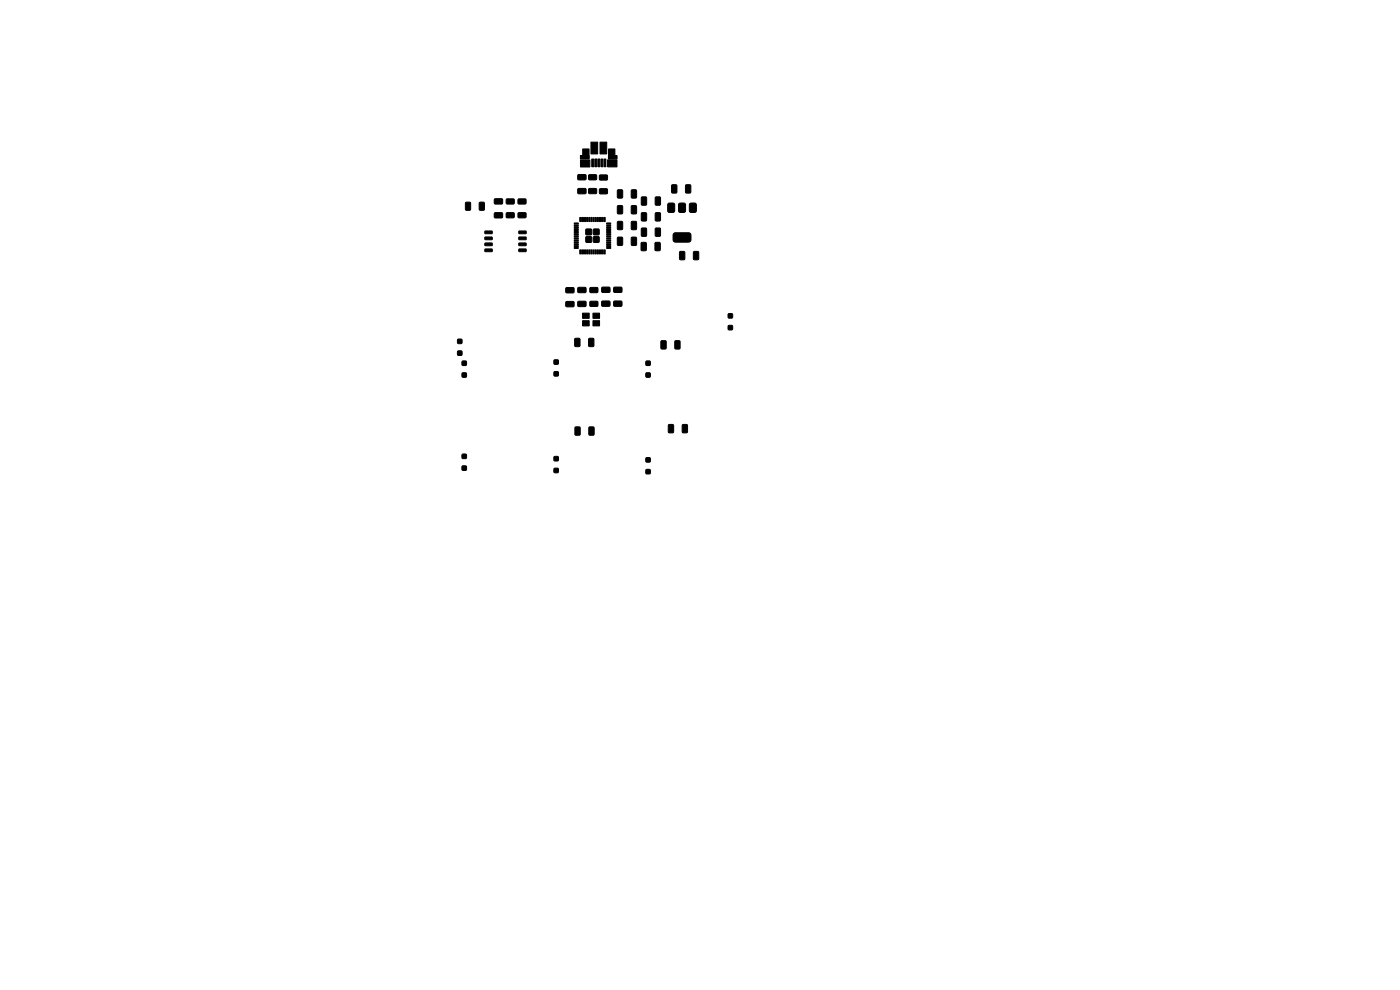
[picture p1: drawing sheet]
<svg xmlns="http://www.w3.org/2000/svg" width="297mm" height="210mm" viewBox="0 0 297 210" stroke-linecap="round" stroke-linejoin="round" font-family="sans-serif">
<g fill="#000" stroke="#000" stroke-width=".21">
<path d="M122.6 37.1l1.6-.1 .1 .3v.7l-.2 .2-1.4-.1-.2-.2zM123.1 33h1.9v.7h-1.9zM123.6 31.6h1.4v2h-1.4zM123.1 33.9h2v1.5h-2zM125.4 30.2h1.4v2.4h-1.4zM125.5 33.7h.4v1.7h-.4zM126.2 33.7h.4v1.7h-.4zM124.9 37.1h1.5l.2 .2v.7l-.3 .2-1.3-.1-.2-.2zM124.9 40h1.5l.2 .2v.7l-.3 .2h-1.3l-.2-.3zM126.8 33.7h.4v1.7h-.4zM127.3 30.2h1.4v2.4h-1.4zM127.5 33.7h.4v1.7h-.4z"/>
<path d="M128.1 33.7h.4v1.7h-.4zM127.2 37.2l1.5-.1 .2 .2v.8l-.3 .1h-1.3l-.2-.2zM129.1 31.6h1.3v2h-1.3zM128.9 33.9h2v1.5h-2zM129.1 33h1.8v.7h-1.8zM142.5 39.2h.9l.2 .1v1.4l-.1 .3h-.8l-.2-.2zM145.5 39.2h.8l.2 .1 .1 1.4-.2 .3h-.7l-.3-.2zM98.8 42.9h.8l.2 .1v1.4l-.1 .2h-.7l-.3-.1zM101.7 42.9h.8l.3 .1v1.4l-.2 .2h-.7l-.2-.1zM102.9 49h1.5v.5l-1.5 .1zM102.9 50.3h1.5v.5h-1.5zM102.9 51.6l1.5-.1v.5l-1.5 .1z"/>
<path d="M102.9 52.8h1.5v.5l-1.5 .1zM104.9 45.2l1.6-.1 .1 .2v.8l-.2 .1h-1.4l-.2-.2zM104.9 42.2h1.6l.1 .2v.7l-.2 .2h-1.4l-.2-.3zM107.4 42.2h1.6l.1 .2v.7l-.2 .2h-1.4l-.1-.3zM107.4 45.2l1.6-.1 .1 .2v.8l-.2 .1h-1.4l-.1-.2zM110.1 52.8h1.5v.5l-1.5 .1zM110.1 51.6l1.5-.1v.5l-1.5 .1zM110.1 50.3h1.5v.5h-1.5zM110.1 49h1.5v.5l-1.5 .1zM109.9 45.2l1.6-.1 .1 .2v.8l-.2 .1h-1.4l-.1-.2zM109.9 42.2h1.6l.1 .2v.7l-.2 .2h-1.4l-.1-.3zM121.8 52.5h.8l.1 .1-.8 .1z"/>
<path d="M121.8 52.1h.8l.1 .2h-.8zM121.8 51.7h.8l.1 .2h-.8zM121.8 51.3h.8l.1 .1-.8 .1zM121.8 50.9h.8l.1 .1-.8 .1zM121.8 50.5h.8l.1 .1-.8 .1zM121.8 50.1h.8l.1 .2h-.8zM121.8 49.7h.8l.1 .2h-.8zM121.8 49.3h.8l.1 .1-.8 .1zM121.8 48.9h.8l.1 .1-.8 .1zM121.8 48.5h.8l.1 .1-.8 .1zM121.8 48.1h.8l.1 .2h-.8zM121.8 47.7h.8l.1 .2h-.8z"/>
<path d="M121.8 47.3h.8l.1 .2h-.8zM122.6 40h1.6l.1 .2v.8l-.2 .1h-1.4l-.2-.2zM123 46.1l.2 .1-.1 .8h-.1zM123 53h.2l-.1 .9-.1-.1zM123.4 46.1l.2 .1-.1 .8h-.1zM123.4 53h.2l-.1 .9-.1-.1zM123.8 46.1l.2 .1-.1 .8h-.1zM123.8 53h.2l-.1 .9-.1-.1zM124.2 46.1l.2 .1-.1 .8h-.1zM124.2 53h.2l-.1 .9-.1-.1zM124.3 50.2h1.2v1.2h-1.2zM124.3 48.6h1.2v1.2h-1.2z"/>
<path d="M124.6 46.1l.2 .1-.1 .8h-.1zM124.6 53h.2l-.1 .9-.1-.1zM125 46.1l.2 .1-.1 .8h-.1zM125 53h.2l-.1 .9-.1-.1zM125.4 46.1l.2 .1-.1 .8h-.1zM125.4 53h.2l-.1 .9-.1-.1zM125.8 46.1l.2 .1-.1 .8h-.1zM125.8 53h.2l-.1 .9-.1-.1zM125.9 50.2h1.2v1.2h-1.2zM125.9 48.6h1.2v1.2h-1.2zM126.2 46.1l.2 .1-.1 .8h-.1zM126.2 53h.2l-.1 .9-.1-.1z"/>
<path d="M126.6 46.1l.2 .1-.1 .8h-.1zM126.6 53h.2l-.1 .9-.1-.1zM127 46.1l.2 .1-.1 .8h-.1zM127 53h.2l-.1 .9-.1-.1zM127.4 46.1l.2 .1-.1 .8h-.1zM127.4 53h.2l-.1 .9-.1-.1zM127.8 46.1l.2 .1-.1 .8h-.1zM127.8 53h.2l-.1 .9-.1-.1zM128.2 46.1l.2 .1-.1 .8h-.1zM128.2 53h.2l-.1 .9-.1-.1zM127.2 40.1l1.5-.1 .2 .3v.7l-.3 .1h-1.3l-.2-.2zM128.7 47.3h.8l.1 .2h-.9z"/>
<path d="M128.7 47.7h.8l.1 .2h-.9zM128.7 48.1h.8l.1 .2h-.9zM128.7 48.5h.8l.1 .1-.9 .1zM128.7 48.9h.8l.1 .1-.9 .1zM128.7 49.3h.8l.1 .1-.9 .1zM128.7 49.7h.8l.1 .2h-.9zM128.7 50.1h.8l.1 .2h-.9zM128.7 50.5h.8l.1 .1-.9 .1zM128.7 50.9h.8l.1 .1-.9 .1zM128.7 51.3h.8l.1 .1-.9 .1zM128.7 51.7h.8l.1 .2h-.9zM128.7 52.1h.8l.1 .2h-.9z"/>
<path d="M128.7 52.5h.8l.1 .1-.9 .1zM131 43.7l.9-.1 .2 .1v1.4l-.2 .3h-.7l-.2-.2zM131 47l.9-.1 .2 .2v1.4l-.2 .2h-.7l-.2-.1zM131 40.3l.9-.1 .2 .2v1.4l-.2 .2h-.7l-.2-.1zM131 50.4l.9-.1 .2 .1v1.4l-.2 .3h-.7l-.2-.2zM134 43.7l.8-.1 .2 .1 .1 1.4-.2 .3h-.7l-.3-.2zM134 47l.8-.1 .2 .2 .1 1.4-.2 .2h-.7l-.3-.1zM134 40.3l.8-.1 .2 .2 .1 1.4-.2 .2h-.7l-.3-.1zM134 50.4l.8-.1 .2 .1 .1 1.4-.2 .3h-.7l-.3-.2zM136.1 51.5l.8-.1 .2 .2v1.4l-.1 .2h-.8l-.2-.2zM136.1 48.4h.8l.3 .1v1.4l-.2 .2-.7 .1-.2-.2zM136.1 41.8l.8-.1 .3 .2v1.4l-.2 .2h-.7l-.2-.1z"/>
<path d="M136.1 45.2l.8-.1 .3 .2v1.3l-.2 .3h-.7l-.2-.2zM139 51.5l.8-.1 .3 .2v1.4l-.2 .2h-.7l-.2-.2zM139.1 48.4h.8l.2 .1v1.4l-.1 .2-.8 .1-.2-.2zM139.1 41.8l.8-.1 .2 .2v1.4l-.1 .2h-.8l-.2-.1zM139.1 45.2l.8-.1 .2 .2v1.3l-.1 .3h-.8l-.2-.2zM141.7 43.2l.3-.1h.9l.2 .1v1.5l-.1 .3-1 .1-.3-.2zM144.2 53.4l.8-.1 .3 .2v1.4l-.2 .2h-.7l-.2-.1zM144 43.2l.3-.1h.9l.2 .1v1.5l-.1 .3-1 .1-.3-.2zM142.9 49.5l.4-.1h3l.3 .4-.1 1.3-.4 .3-3.1-.1-.2-.4v-1.1zM147.2 53.4l.8-.1 .2 .2v1.4l-.1 .2h-.8l-.2-.1zM146.3 43.2l.3-.1h.9l.2 .1v1.5l-.1 .3-1 .1-.3-.2zM97.1 74.5h.9v.8h-.9z"/>
<path d="M97.1 72h.9v.8h-.9zM98.1 76.6h.8v.9h-.8zM98.1 79.1h.8v.9h-.8zM117.6 76.4h.8v.8h-.8zM117.6 78.9h.8v.8h-.8zM120.1 61.1l1.5-.1 .2 .2v.8l-.2 .1h-1.4l-.2-.2zM120.1 64h1.5l.2 .2v.7l-.2 .2h-1.4l-.2-.3zM122 71.8l.8-.1 .2 .2 .1 1.4-.2 .2h-.7l-.3-.1zM122.6 64l1.6-.1 .1 .2v.8l-.2 .1h-1.4l-.2-.2zM122.6 61h1.6l.1 .2v.7l-.2 .2h-1.4l-.2-.3zM123.6 66.4h1.4v1.1h-1.4zM123.6 68h1.4v1.1h-1.4z"/>
<path d="M124.9 71.8l.9-.1 .2 .2v1.4l-.2 .2h-.7l-.2-.1zM125.2 64l1.5-.1 .2 .2-.1 .8-.2 .1h-1.3l-.2-.2zM125.2 61h1.5l.2 .2-.1 .7-.2 .2h-1.3l-.2-.3zM125.8 68h1.4v1.1h-1.4zM125.8 66.4h1.4v1.1h-1.4zM127.7 61l1.6-.1 .1 .2v.8l-.2 .1h-1.4l-.2-.2zM127.7 63.9h1.6l.1 .2v.7l-.2 .2h-1.4l-.2-.3zM130.2 61l1.6-.1 .2 .2-.1 .8-.2 .1h-1.4l-.1-.2zM130.2 63.9h1.6l.2 .2-.1 .7-.2 .2h-1.4l-.1-.3zM137.1 76.6h.8v.9h-.8zM137.1 79.1h.8v.9h-.8zM140.3 72.3h.8l.2 .1v1.4l-.1 .2-.8 .1-.2-.2z"/>
<path d="M143.2 72.3h.8l.3 .1v1.4l-.2 .2-.7 .1-.2-.2zM154.5 66.6h.9v.8h-.9zM154.5 69.1h.9v.8h-.9zM98.1 96.4h.8v.8h-.8zM98.1 98.9h.8v.8h-.8zM117.6 96.9h.8v.8h-.8zM117.6 99.4h.8v.8h-.8zM122 90.6l.9-.1 .2 .2v1.4l-.2 .2h-.7l-.2-.1zM125 90.6l.8-.1 .2 .2 .1 1.4-.2 .2h-.7l-.3-.1zM137.1 97.1h.8v.9h-.8zM137.1 99.6h.8v.9h-.8zM141.8 90.1l.9-.1 .2 .2v1.4l-.1 .2h-.8l-.2-.1z"/>
<path d="M144.8 90.1l.8-.1 .2 .2 .1 1.4-.2 .2h-.7l-.3-.1z"/>
</g>
</svg>
